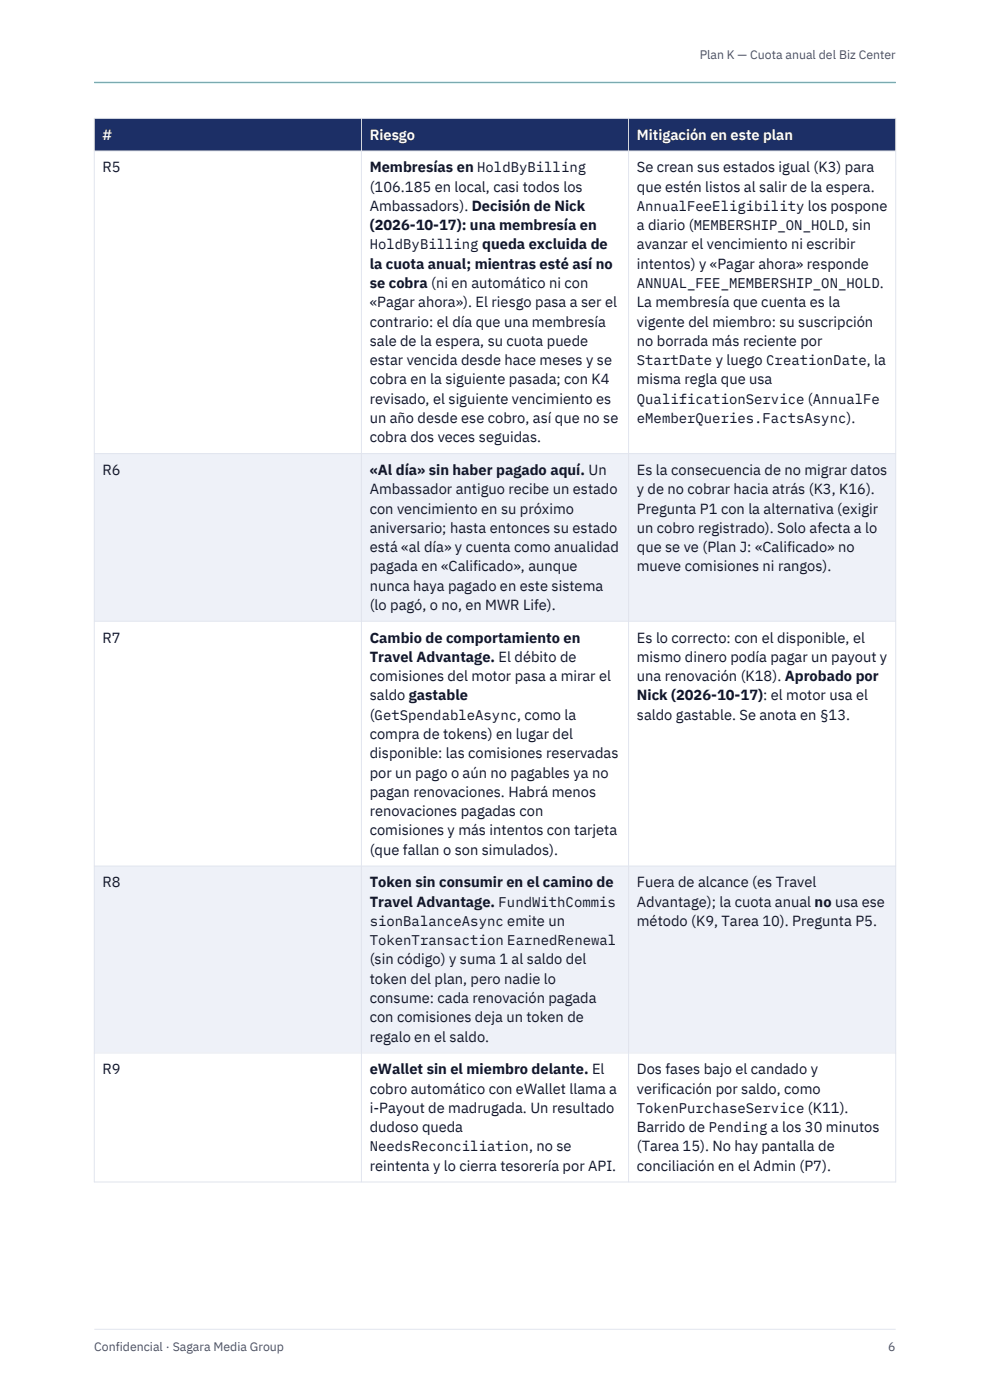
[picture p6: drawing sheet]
<svg xmlns="http://www.w3.org/2000/svg" width="210mm" height="297mm" viewBox="0 0 210 297" stroke-linecap="round" stroke-linejoin="round" font-family="sans-serif">
<defs><g id="words">
<g font-size="3.1" fill="#fff">
<text x="21.8" y="29.6">#</text>
<text x="78.4" y="29.6">Riesgo</text>
<text x="135.1" y="29.6">Mitigación en este plan</text>
</g>
<g font-size="3.1" fill="#12172b">
<text x="21.8" y="36.5">R5</text>
<text x="78.4" y="36.5">Membresías en HoldByBilling</text>
<text x="78.4" y="40.6">(106.185 en local, casi todos los</text>
<text x="135.1" y="36.5">Se crean sus estados igual (K3) para</text>
<text x="135.1" y="40.6">que estén listos al salir de la espera.</text>
<text x="78.4" y="44.7">Ambassadors). Decisión de Nick</text>
<text x="78.4" y="48.8">(2026-10-17): una membresía en</text>
<text x="135.1" y="48.8">a diario (MEMBERSHIP_ON_HOLD, sin</text>
<text x="135.1" y="52.9">avanzar el vencimiento ni escribir</text>
<text x="78.4" y="57">la cuota anual; mientras esté así no</text>
<text x="135.1" y="57">intentos) y «Pagar ahora» responde</text>
<text x="78.4" y="61.1">se cobra (ni en automático ni con</text>
<text x="78.4" y="65.2">«Pagar ahora»). El riesgo pasa a ser el</text>
<text x="135.1" y="65.2">La membresía que cuenta es la</text>
<text x="78.4" y="69.3">contrario: el día que una membresía</text>
<text x="135.1" y="69.3">vigente del miembro: su suscripción</text>
<text x="78.4" y="73.4">sale de la espera, su cuota puede</text>
<text x="78.4" y="77.5">estar vencida desde hace meses y se</text>
<text x="135.1" y="73.4">no borrada más reciente por</text>
<text x="78.4" y="81.6">cobra en la siguiente pasada; con K4</text>
<text x="135.1" y="81.6">misma regla que usa</text>
<text x="78.4" y="85.7">revisado, el siguiente vencimiento es</text>
<text x="78.4" y="89.7">un año desde ese cobro, así que no se</text>
<text x="78.4" y="93.8">cobra dos veces seguidas.</text>
<text x="21.8" y="100.8">R6</text>
<text x="78.4" y="100.8">«Al día» sin haber pagado aquí. Un</text>
<text x="135.1" y="100.8">Es la consecuencia de no migrar datos</text>
<text x="78.4" y="104.8">Ambassador antiguo recibe un estado</text>
<text x="135.1" y="104.8">y de no cobrar hacia atrás (K3, K16).</text>
<text x="78.4" y="108.9">con vencimiento en su próximo</text>
<text x="78.4" y="113">aniversario; hasta entonces su estado</text>
<text x="135.1" y="108.9">Pregunta P1 con la alternativa (exigir</text>
<text x="135.1" y="113">un cobro registrado). Solo afecta a lo</text>
<text x="78.4" y="117.1">está «al día» y cuenta como anualidad</text>
<text x="135.1" y="117.1">que se ve (Plan J: «Calificado» no</text>
<text x="78.4" y="121.2">pagada en «Calificado», aunque</text>
<text x="78.4" y="125.3">nunca haya pagado en este sistema</text>
<text x="135.1" y="121.2">mueve comisiones ni rangos).</text>
<text x="78.4" y="129.4">(lo pagó, o no, en MWR Life).</text>
<text x="21.8" y="136.3">R7</text>
<text x="78.4" y="136.3">Cambio de comportamiento en</text>
<text x="135.1" y="136.3">Es lo correcto: con el disponible, el</text>
<text x="78.4" y="140.4">Travel Advantage. El débito de</text>
<text x="135.1" y="140.4">mismo dinero podía pagar un payout y</text>
<text x="78.4" y="144.5">comisiones del motor pasa a mirar el</text>
<text x="78.4" y="148.6">saldo gastable</text>
<text x="135.1" y="144.5">una renovación (K18). Aprobado por</text>
<text x="135.1" y="148.6">Nick (2026-10-17): el motor usa el</text>
<text x="78.4" y="152.7">(GetSpendableAsync, como la</text>
<text x="135.1" y="152.7">saldo gastable. Se anota en §13.</text>
<text x="78.4" y="156.8">compra de tokens) en lugar del</text>
<text x="78.4" y="160.9">disponible: las comisiones reservadas</text>
<text x="78.4" y="165">por un pago o aún no pagables ya no</text>
<text x="78.4" y="169.1">pagan renovaciones. Habrá menos</text>
<text x="78.4" y="173.1">renovaciones pagadas con</text>
<text x="78.4" y="177.2">comisiones y más intentos con tarjeta</text>
<text x="78.4" y="181.3">(que fallan o son simulados).</text>
<text x="21.8" y="188.2">R8</text>
<text x="78.4" y="188.2">Token sin consumir en el camino de</text>
<text x="135.1" y="188.2">Fuera de alcance (es Travel</text>
<text x="78.4" y="192.3">Travel Advantage. FundWithCommis</text>
<text x="135.1" y="192.3">Advantage); la cuota anual no usa ese</text>
<text x="135.1" y="196.4">método (K9, Tarea 10). Pregunta P5.</text>
<text x="78.4" y="204.6">(sin código) y suma 1 al saldo del</text>
<text x="78.4" y="208.7">token del plan, pero nadie lo</text>
<text x="78.4" y="212.8">consume: cada renovación pagada</text>
<text x="78.4" y="216.9">con comisiones deja un token de</text>
<text x="78.4" y="221">regalo en el saldo.</text>
<text x="21.8" y="227.9">R9</text>
<text x="78.4" y="227.9">eWallet sin el miembro delante. El</text>
<text x="135.1" y="227.9">Dos fases bajo el candado y</text>
<text x="78.4" y="232">cobro automático con eWallet llama a</text>
<text x="135.1" y="232">verificación por saldo, como</text>
<text x="78.4" y="236.1">i-Payout de madrugada. Un resultado</text>
<text x="78.4" y="240.2">dudoso queda</text>
<text x="135.1" y="240.2">Barrido de Pending a los 30 minutos</text>
<text x="135.1" y="244.3">(Tarea 15). No hay pantalla de</text>
<text x="78.4" y="248.4">reintenta y lo cierra tesorería por API.</text>
<text x="135.1" y="248.4">conciliación en el Admin (P7).</text>
</g>
<g font-size="3" fill="#12172b">
<text x="135.1" y="44.7">AnnualFeeEligibility los pospone</text>
<text x="78.4" y="52.9">HoldByBilling queda excluida de</text>
<text x="135.1" y="61.1">ANNUAL_FEE_MEMBERSHIP_ON_HOLD.</text>
<text x="135.1" y="77.5">StartDate y luego CreationDate, la</text>
<text x="135.1" y="85.7">QualificationService (AnnualFe</text>
<text x="135.1" y="89.7">eMemberQueries.FactsAsync).</text>
<text x="78.4" y="196.4">sionBalanceAsync emite un</text>
<text x="78.4" y="200.5">TokenTransaction EarnedRenewal</text>
<text x="135.1" y="236.1">TokenPurchaseService (K11).</text>
<text x="78.4" y="244.3">NeedsReconciliation, no se</text>
</g>
<g font-size="2.6" fill="#4b5265">
<text x="148.4" y="12.5">Plan K — Cuota anual del Biz Center</text>
<text x="20" y="286.5">Confidencial · Sagara Media Group</text>
<text x="188.4" y="286.5">6</text>
</g>
</g></defs>
<path d="M20 17.5h170" fill="none" stroke="#3dadaf" stroke-width=".28"/>
<path d="M20 282h170" fill="none" stroke="#e1e5ee" stroke-width=".21"/>
<path d="M20 25.1h170v6.9h-170z" fill-rule="evenodd" fill="#1c2f66"/>
<path d="M20 32h170v64.2h-170z" fill-rule="evenodd" fill="#fff"/>
<path d="M20 96.2h170v35.6h-170z" fill-rule="evenodd" fill="#eef1f8"/>
<path d="M20 131.8h170v51.9h-170z" fill-rule="evenodd" fill="#fff"/>
<path d="M20 183.7h170v39.7h-170z" fill-rule="evenodd" fill="#eef1f8"/>
<path d="M20 223.4h170v27.4h-170z" fill-rule="evenodd" fill="#fff"/>
<path d="M20 25.1h170v225.7h-170zM20 32h170M76.7 25.1v225.7M133.3 25.1v225.7M20 96.2h170M20 131.8h170M20 183.7h170M20 223.4h170" fill="none" stroke="#e1e5ee" stroke-width=".21"/>
<use href="#words"/>
</svg>
